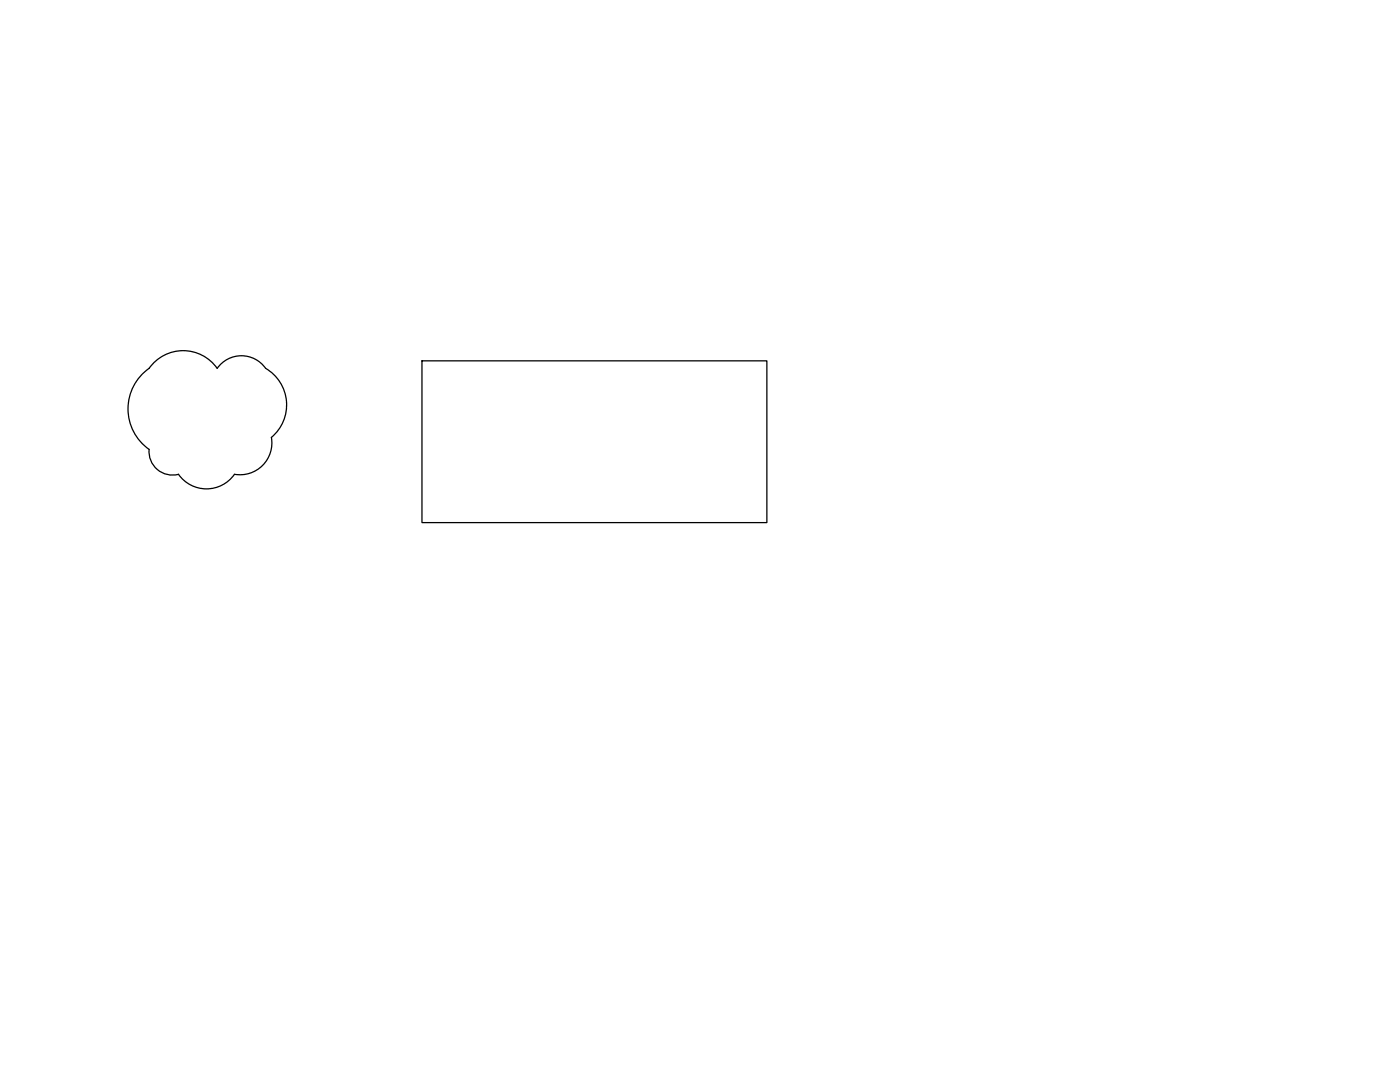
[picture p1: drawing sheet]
<svg xmlns="http://www.w3.org/2000/svg" width="279mm" height="216mm" viewBox="0 0 279 216" stroke-linecap="round" stroke-linejoin="round" font-family="sans-serif">
<!-- layer: 0 -->
<path d="M84.2 72h68.8v32.3h-68.8zM54.2 87.3a8.4 8.4 0 0 0-1.2-13.8 5.9 5.9 0 0 0-9.7 0 8.3 8.3 0 0 0-13.5 0 9.9 9.9 0 0 0 0 16.2 4.7 4.7 0 0 0 5.8 4.9 6.8 6.8 0 0 0 11.2 0 6.4 6.4 0 0 0 7.4-7.3" fill="none" stroke="#000" stroke-width=".25"/>
</svg>
